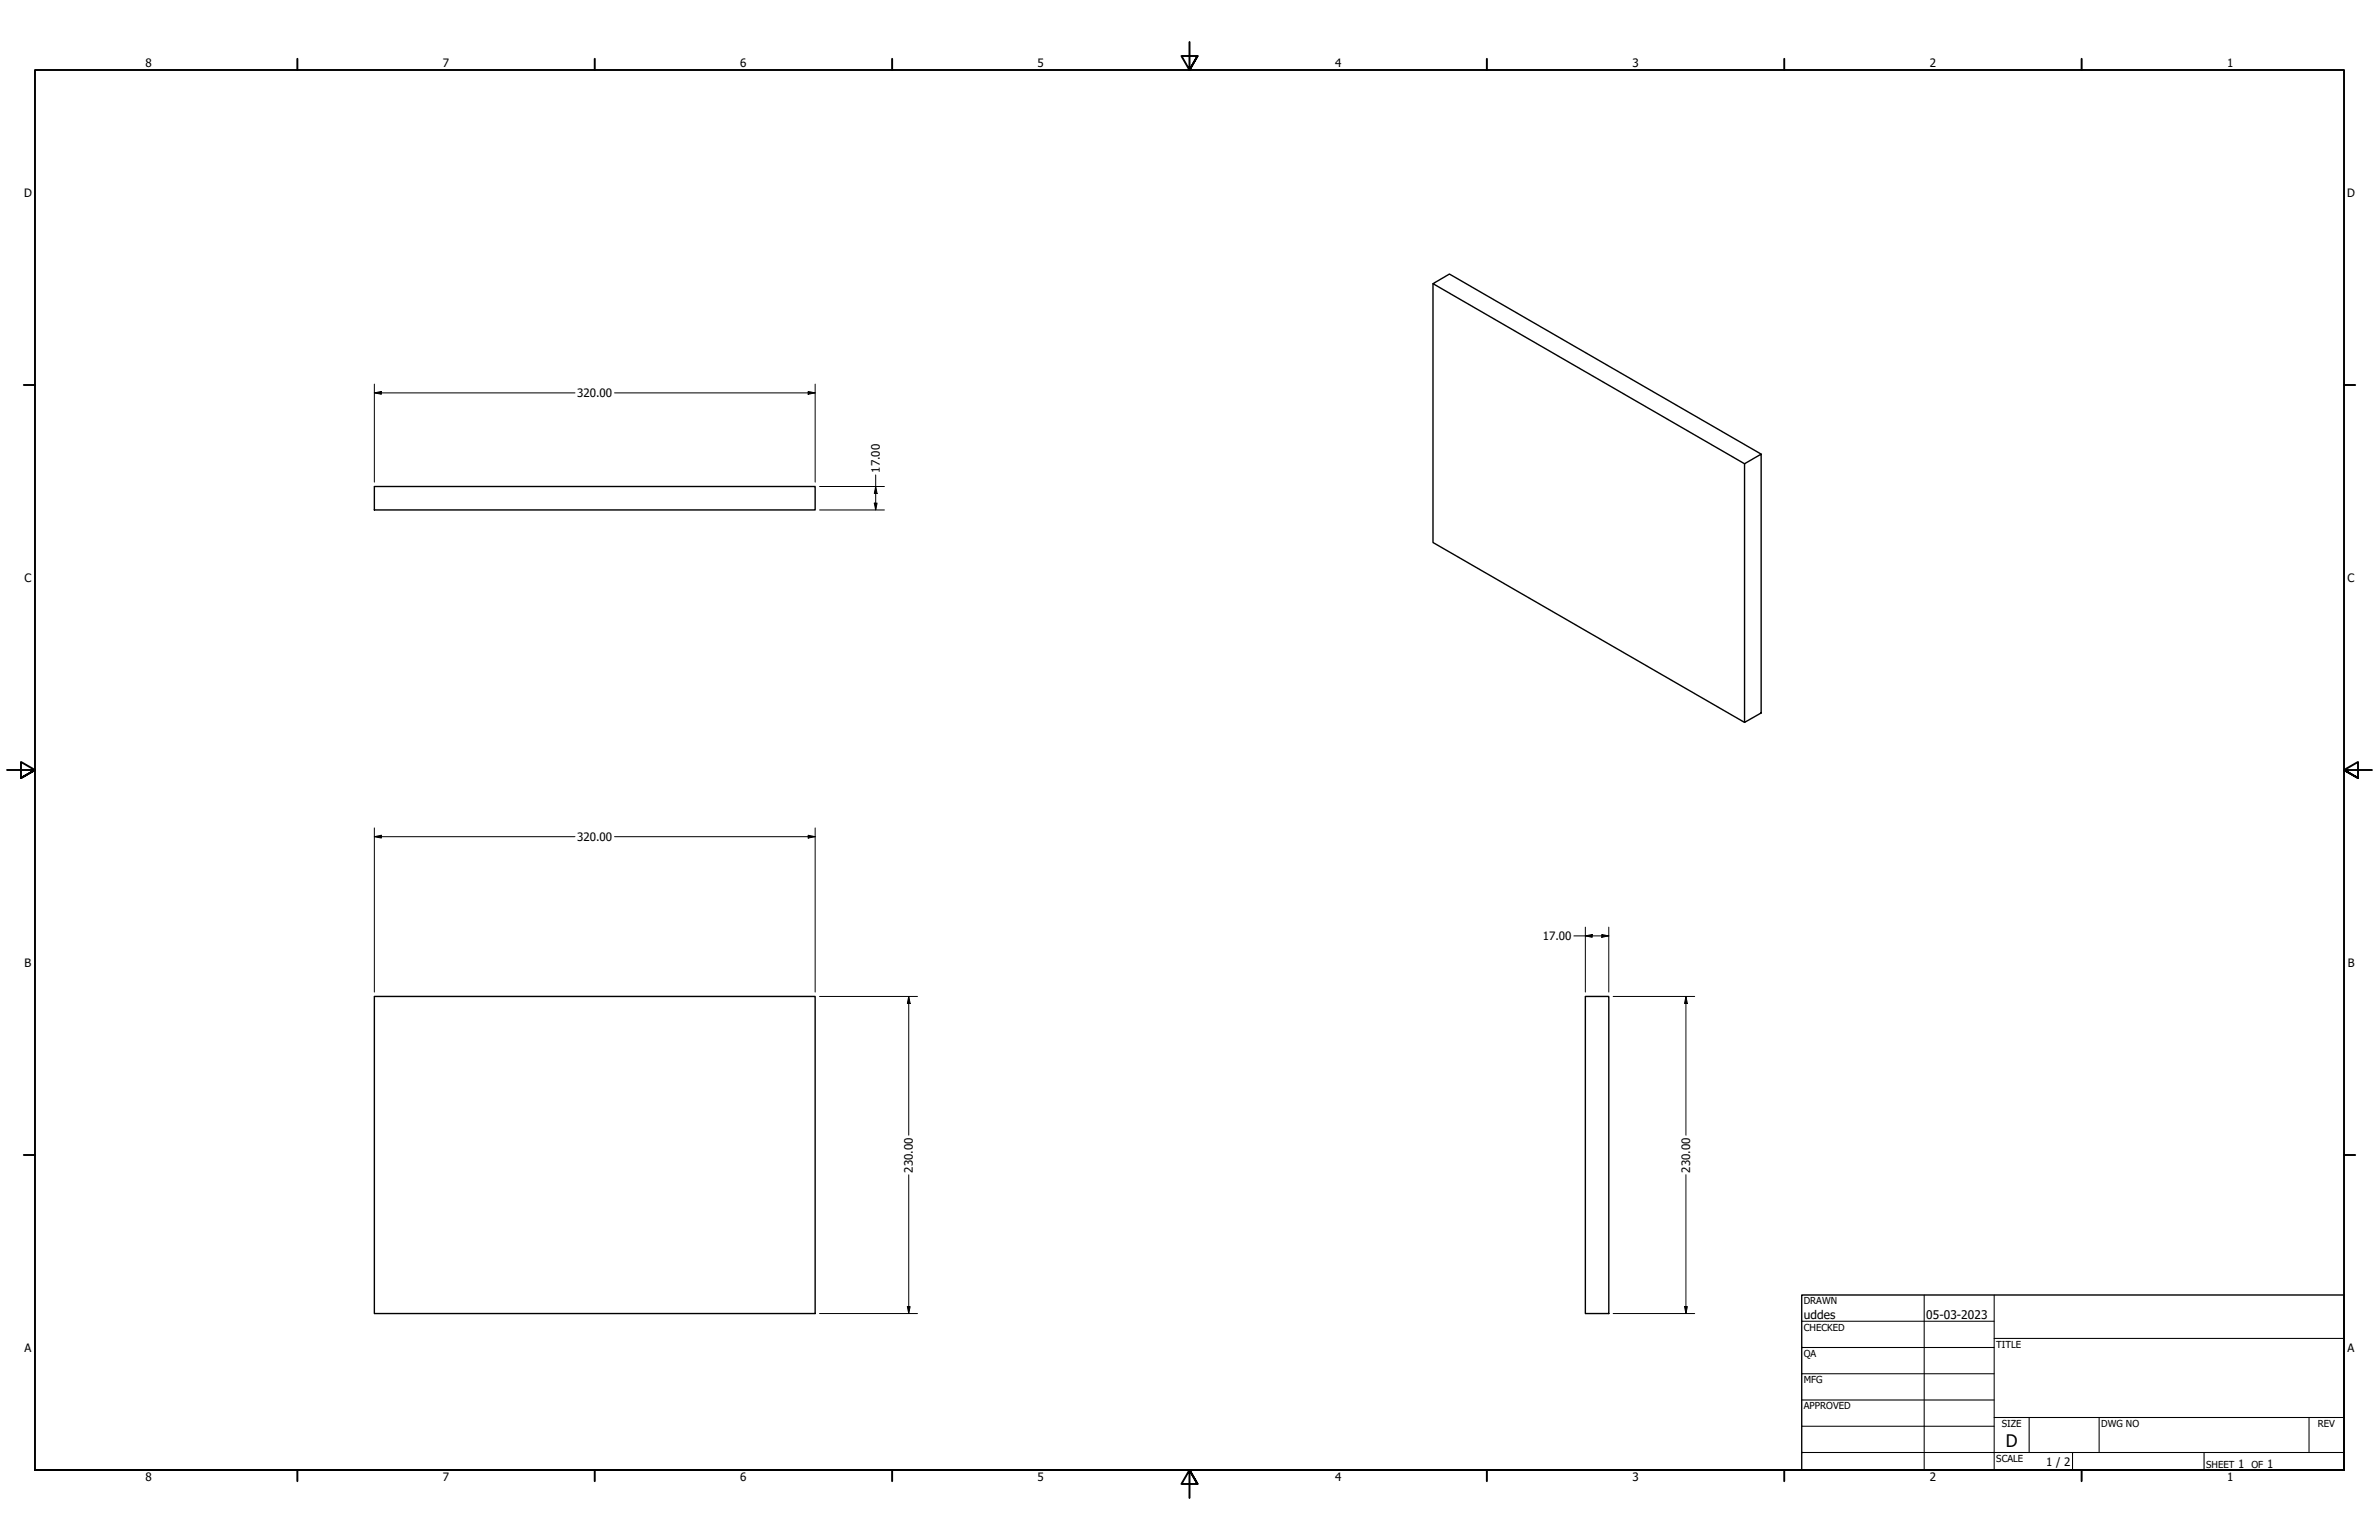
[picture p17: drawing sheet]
<svg xmlns="http://www.w3.org/2000/svg" width="864mm" height="559mm" viewBox="0 0 864 559" stroke-linecap="round" stroke-linejoin="round" font-family="sans-serif">
<defs><g id="words">
<text font-size="6.3" x="728.1" y="524.9">D</text>
<g font-size="4.3">
<text x="654.8" y="478.6">uddes</text>
<text x="699.3" y="478.6">05-03-2023</text>
</g>
<g font-size="4.2">
<text x="52.8" y="24.4">8</text>
<text x="160.8" y="24.4">7</text>
<text x="268.7" y="24.4">6</text>
<text x="376.7" y="24.4">5</text>
<text x="484.6" y="24.4">4</text>
<text x="592.6" y="24.4">3</text>
<text x="700.5" y="24.4">2</text>
<text x="808.5" y="24.4">1</text>
<text x="8.8" y="71.4">D</text>
<text x="852" y="71.4">D</text>
<text x="209.5" y="144.1">320.00</text>
<text x="319.4" y="171.6" transform="rotate(-90 319.4 171.6)">17.00</text>
<text x="8.9" y="211.1">C</text>
<text x="852.2" y="211.1">C</text>
<text x="209.5" y="305.1">320.00</text>
<text x="560.1" y="341.1">17.00</text>
<text x="9" y="350.8">B</text>
<text x="852.2" y="350.8">B</text>
<text x="331.4" y="425.4" transform="rotate(-90 331.4 425.4)">230.00</text>
<text x="613.5" y="425.4" transform="rotate(-90 613.5 425.4)">230.00</text>
<text x="8.9" y="490.5">A</text>
<text x="852.2" y="490.5">A</text>
<text x="742.8" y="532">1 / 2</text>
<text x="812.4" y="532.6">1</text>
<text x="823" y="532.6">1</text>
<text x="52.8" y="537.5">8</text>
<text x="160.8" y="537.5">7</text>
<text x="268.7" y="537.5">6</text>
<text x="376.7" y="537.5">5</text>
<text x="484.6" y="537.5">4</text>
<text x="592.6" y="537.5">3</text>
<text x="700.5" y="537.5">2</text>
<text x="808.5" y="537.5">1</text>
</g>
<g font-size="3.5">
<text x="654.8" y="473.2">DRAWN</text>
<text x="654.8" y="482.8">CHECKED</text>
<text x="724.7" y="488.9">TITLE</text>
<text x="654.8" y="492.3">QA</text>
<text x="654.8" y="501.8">MFG</text>
<text x="654.8" y="511.4">APPROVED</text>
<text x="726.7" y="517.7">SIZE</text>
<text x="762.8" y="517.7">DWG NO</text>
<text x="841.4" y="517.7">REV</text>
<text x="724.7" y="530.4">SCALE</text>
<text x="800.9" y="532.6">SHEET</text>
<text x="817.4" y="532.6">OF</text>
</g>
</g></defs>
<!-- layer: Visible (ANSI) -->
<path d="M520.2 102.9v93.9l113.1 65.3M135.9 176.5h160v8.5h-160zM633.3 168.3l6-3.5v93.9l-6 3.4zM639.3 164.8l-113.1-65.4-6 3.5 113.1 65.4M135.9 361.6h160v115h-160zM575.5 361.6h8.5v115h-8.5z" fill="none" stroke="#000" stroke-width=".51"/>
<!-- layer: Border (ANSI) -->
<g fill="none" stroke="#000" stroke-width=".7">
<path d="M431.8 15.2v10.2l-2.9-5.1h5.8l-2.9 5.1 2.9-5.1M107.9 21.3v4.1M215.9 21.3v4.1M323.8 21.3v4.1M539.8 21.3v4.1M647.7 21.3v4.1M755.6 21.3v4.1M8.6 139.7h4.1M850.9 139.7h4.1M2.5 279.4h10.2l-5.1-2.9v5.8l5.1-2.9-5.1 2.9M861.1 279.4h-10.2l5.1-2.9v5.8l-5.1-2.9 5.1 2.9M8.6 419.1h4.1"/>
<path d="M850.9 419.1h4.1M12.7 533.4v-508h838.2v508h-838.2h838.2M107.9 533.4v4.1M215.9 533.4v4.1M323.8 533.4v4.1M434.7 538.5l-2.9-5.1 2.9 5.1h-5.8l2.9-5.1v10.2M539.8 533.4v4.1M647.7 533.4v4.1M755.6 533.4v4.1"/>
</g>
<!-- layer: Title (ANSI) -->
<g fill="none" stroke="#000" stroke-width=".38">
<path d="M654 479.4h69.9M698.5 469.9v63.5M723.9 469.9v63.5M654 488.9h69.9M654 498.5h69.9M723.9 485.6h127M654 508h69.9M654 517.5h69.9M723.9 514.3h127M736.6 514.3v12.7M762 514.3v12.7M838.2 514.3v12.7"/>
<path d="M654 527h196.9M752.3 527v6.4M800.1 527v6.4"/>
</g>
<path d="M654 469.9h196.9v63.5h-196.9z" fill="none" stroke="#000" stroke-width=".51"/>
<!-- layer: Dimension (ANSI) -->
<g fill="none" stroke="#000" stroke-width=".36">
<path d="M135.9 139.4v35.5M295.9 139.4v35.5M135.9 142.6l2.5-.6v1.1zM135.9 142.6h72.8M223.1 142.6h72.8M293.4 142l2.5 .6-2.5 .5zM297.5 176.5h23.6M317.9 176.5l.5 2.6h-1zM317.9 172.3v12.7M297.5 185h23.6M317.4 182.6h1l-.5 2.4zM135.9 303.6l2.5-.5v1z"/>
<path d="M135.9 300.4v59.6M135.9 303.6h72.8M223.1 303.6h72.8M293.4 303.1l2.5 .5-2.5 .5zM295.9 300.4v59.6M571.3 339.6h12.7M575.5 339.6l2.5-.5v1zM575.5 336.4v23.6M581.5 339.1l2.5 .5-2.5 .5zM584 336.4v23.6M297.5 361.6h35.6M329.9 361.6l.5 2.5h-1z"/>
<path d="M329.9 361.6v50.3M585.6 361.6h29.6M612 361.6l.5 2.5h-1zM612 361.6v50.3M329.9 426.3v50.3M612 426.3v50.3M297.5 476.6h35.6M329.4 474.1h1l-.5 2.5zM585.6 476.6h29.6M611.5 474.1h1l-.5 2.5z"/>
</g>
<g fill="#000">
<path d="M135.9 142.6l2.5-.6v1.1z" fill-rule="evenodd"/>
<path d="M293.4 142l2.5 .6-2.5 .5z" fill-rule="evenodd"/>
<path d="M317.9 176.5l.5 2.6h-1z" fill-rule="evenodd"/>
<path d="M317.4 182.6h1l-.5 2.4z" fill-rule="evenodd"/>
<path d="M135.9 303.6l2.5-.5v1z" fill-rule="evenodd"/>
<path d="M293.4 303.1l2.5 .5-2.5 .5z" fill-rule="evenodd"/>
<path d="M575.5 339.6l2.5-.5v1z" fill-rule="evenodd"/>
<path d="M581.5 339.1l2.5 .5-2.5 .5z" fill-rule="evenodd"/>
<path d="M329.9 361.6l.5 2.5h-1z" fill-rule="evenodd"/>
<path d="M612 361.6l.5 2.5h-1z" fill-rule="evenodd"/>
<path d="M329.4 474.1h1l-.5 2.5z" fill-rule="evenodd"/>
<path d="M611.5 474.1h1l-.5 2.5z" fill-rule="evenodd"/>
</g>
<use href="#words"/>
</svg>
